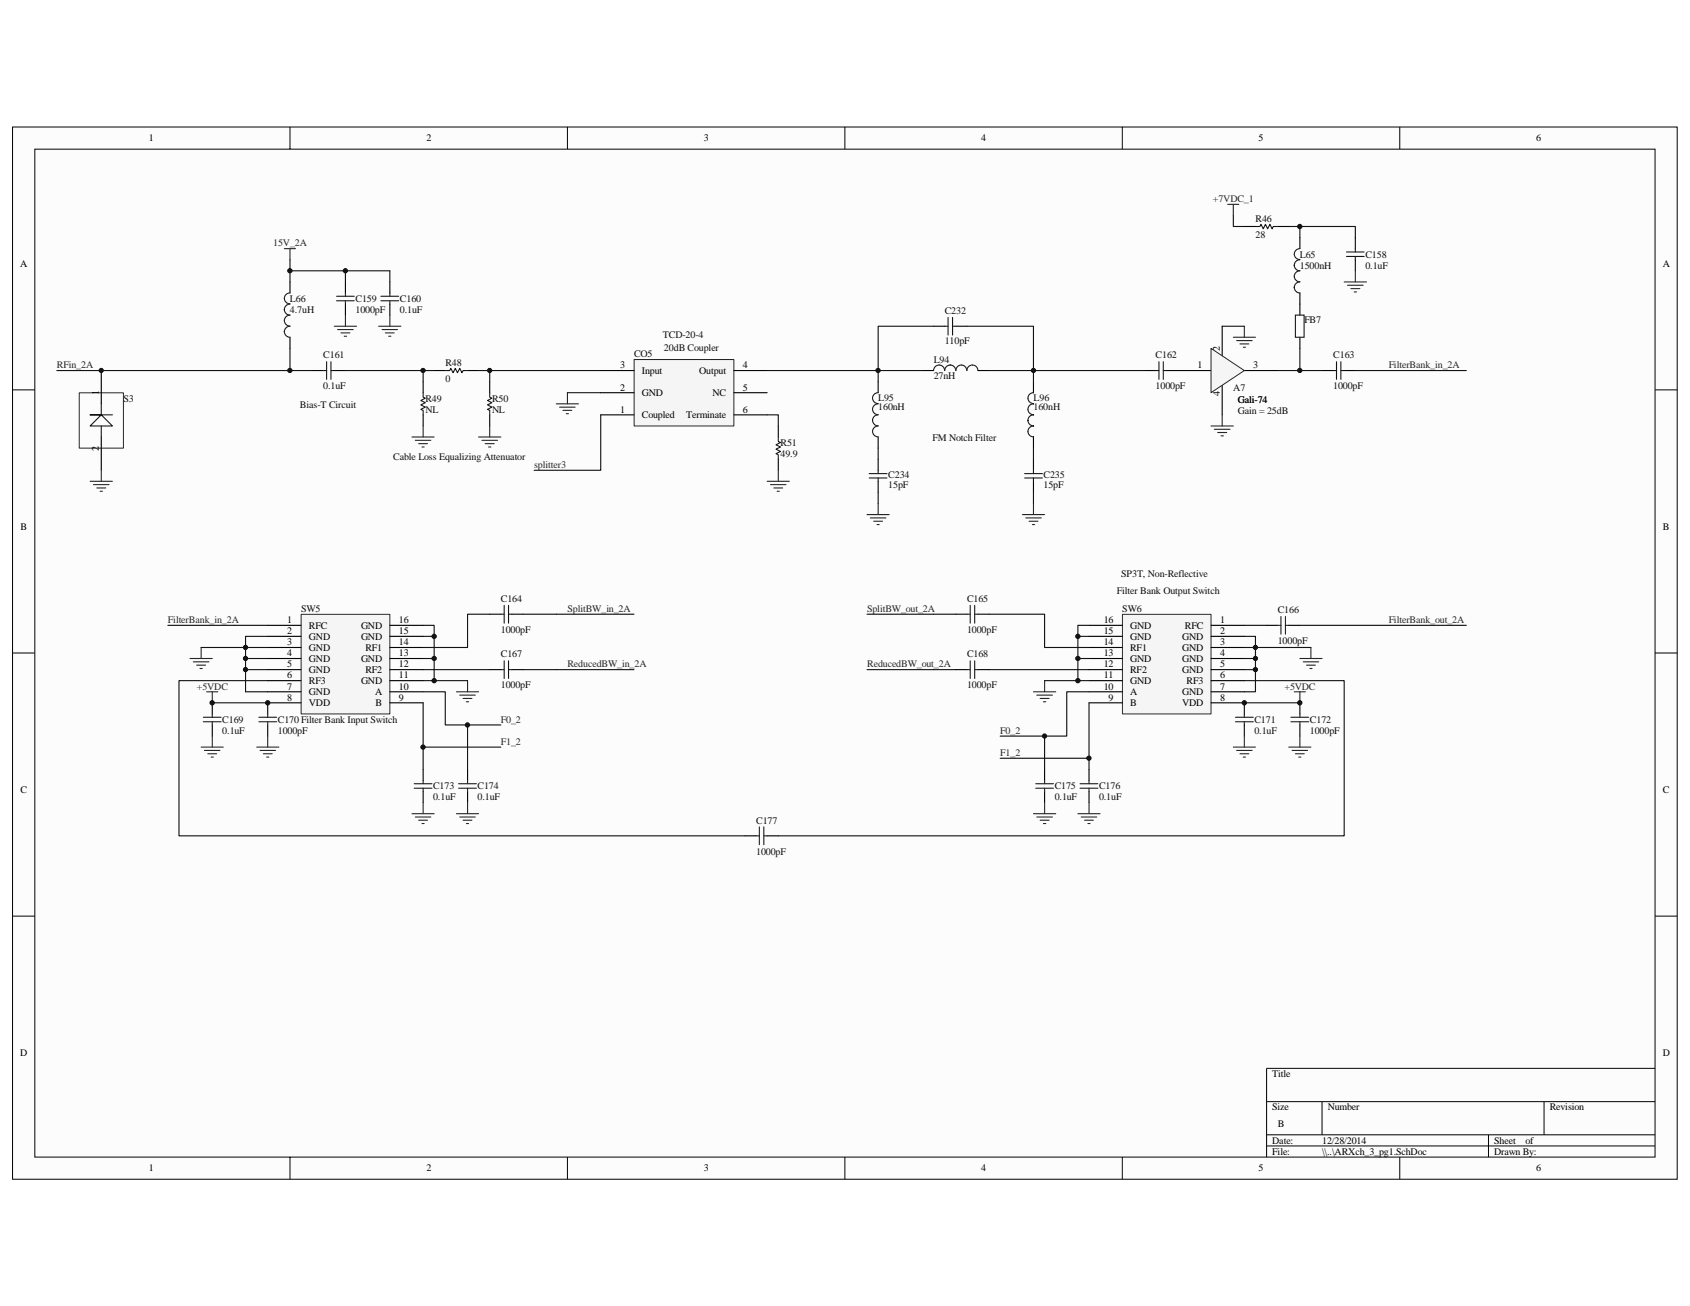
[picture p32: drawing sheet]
<svg xmlns="http://www.w3.org/2000/svg" width="279mm" height="216mm" viewBox="0 0 279 216" stroke-linecap="round" stroke-linejoin="round" font-family="sans-serif">
<defs><g id="words">
<g font-size="1.7">
<text x="24.6" y="23.3">1</text>
<text x="70.5" y="23.3">2</text>
<text x="116.4" y="23.3">3</text>
<text x="162.2" y="23.3">4</text>
<text x="208.1" y="23.3">5</text>
<text x="254" y="23.3">6</text>
<text x="3.3" y="44.2">A</text>
<text x="274.9" y="44.2">A</text>
<text x="201.7" y="58" transform="rotate(-90 201.7 58)">2</text>
<text x="16.3" y="65.3" transform="rotate(-90 16.3 65.3)">1</text>
<text x="102.6" y="60.9">3</text>
<text x="102.6" y="64.6">2</text>
<text x="106.1" y="61.8">Input</text>
<text x="106.1" y="65.5">GND</text>
<text x="115.6" y="61.8">Output</text>
<text x="117.8" y="65.5">NC</text>
<text x="122.8" y="60.9">4</text>
<text x="122.8" y="64.6">5</text>
<text x="198" y="60.9">1</text>
<text x="201.7" y="65.4" transform="rotate(-90 201.7 65.4)">4</text>
<text x="207.2" y="60.9">3</text>
<text x="102.6" y="68.2">1</text>
<text x="106.1" y="69.1">Coupled</text>
<text x="113.5" y="69.1">Terminate</text>
<text x="122.8" y="68.2">6</text>
<text x="16.3" y="74.5" transform="rotate(-90 16.3 74.5)">2</text>
<text x="3.4" y="87.7">B</text>
<text x="274.9" y="87.7">B</text>
<text x="47.5" y="103">1</text>
<text x="47.5" y="104.8">2</text>
<text x="47.5" y="106.7">3</text>
<text x="51.1" y="103.9">RFC</text>
<text x="51.1" y="105.7">GND</text>
<text x="51.1" y="107.6">GND</text>
<text x="59.7" y="105.7">GND</text>
<text x="59.7" y="103.9">GND</text>
<text x="60.4" y="107.6">RF1</text>
<text x="65.9" y="106.7">14</text>
<text x="65.9" y="104.8">15</text>
<text x="65.9" y="103">16</text>
<text x="182.5" y="106.7">14</text>
<text x="182.5" y="104.8">15</text>
<text x="182.5" y="103">16</text>
<text x="186.8" y="107.6">RF1</text>
<text x="186.8" y="105.7">GND</text>
<text x="186.8" y="103.9">GND</text>
<text x="195.5" y="105.7">GND</text>
<text x="195.5" y="107.6">GND</text>
<text x="195.9" y="103.9">RFC</text>
<text x="201.7" y="104.8">2</text>
<text x="201.7" y="106.7">3</text>
<text x="201.7" y="103">1</text>
<text x="47.5" y="108.5">4</text>
<text x="47.5" y="110.3">5</text>
<text x="47.5" y="112.2">6</text>
<text x="51.1" y="109.4">GND</text>
<text x="51.1" y="111.3">GND</text>
<text x="51.1" y="113.1">RF3</text>
<text x="59.7" y="113.1">GND</text>
<text x="59.7" y="109.4">GND</text>
<text x="60.4" y="111.3">RF2</text>
<text x="65.9" y="110.3">12</text>
<text x="65.9" y="112.2">11</text>
<text x="65.9" y="108.5">13</text>
<text x="182.5" y="112.2">11</text>
<text x="182.5" y="110.3">12</text>
<text x="182.5" y="108.5">13</text>
<text x="186.8" y="113.1">GND</text>
<text x="186.8" y="111.3">RF2</text>
<text x="186.8" y="109.4">GND</text>
<text x="195.5" y="109.4">GND</text>
<text x="195.5" y="111.3">GND</text>
<text x="196.2" y="113.1">RF3</text>
<text x="201.7" y="108.5">4</text>
<text x="201.7" y="110.3">5</text>
<text x="201.7" y="112.2">6</text>
<text x="47.5" y="114">7</text>
<text x="47.5" y="115.8">8</text>
<text x="51.1" y="114.9">GND</text>
<text x="51.1" y="116.8">VDD</text>
<text x="62" y="114.9">A</text>
<text x="62.1" y="116.8">B</text>
<text x="65.9" y="114">10</text>
<text x="65.9" y="115.8">9</text>
<text x="182.5" y="114">10</text>
<text x="183.3" y="115.8">9</text>
<text x="186.8" y="116.8">B</text>
<text x="186.8" y="114.9">A</text>
<text x="195.5" y="114.9">GND</text>
<text x="195.5" y="116.8">VDD</text>
<text x="201.7" y="114">7</text>
<text x="201.7" y="115.8">8</text>
<text x="3.4" y="131.1">C</text>
<text x="274.9" y="131.1">C</text>
<text x="3.3" y="174.6">D</text>
<text x="210.3" y="178.1">Title</text>
<text x="274.9" y="174.6">D</text>
<text x="210.3" y="183.6">Size</text>
<text x="219.5" y="183.6">Number</text>
<text x="256.2" y="183.6">Revision</text>
<text x="210.3" y="189.1">Date:</text>
<text x="210.3" y="190.9">File:</text>
<text x="211.2" y="186.3">B</text>
<text x="218.6" y="190.9">\\..\ARXch_3_pg1.SchDoc</text>
<text x="218.6" y="189.1">12/28/2014</text>
<text x="247" y="190.9">Drawn By:</text>
<text x="247" y="189.1">Sheet</text>
<text x="252.2" y="189.1">of</text>
<text x="24.6" y="193.7">1</text>
<text x="70.5" y="193.7">2</text>
<text x="116.4" y="193.7">3</text>
<text x="162.2" y="193.7">4</text>
<text x="208.1" y="193.7">5</text>
<text x="254" y="193.7">6</text>
</g>
<g font-size="1.7" fill="#262626">
<text x="200.5" y="33.4">+7VDC_1</text>
<text x="45.2" y="40.7">15V_2A</text>
<text x="9.4" y="60.9">RFin_2A</text>
<text x="229.6" y="60.9">FilterBank_in_2A</text>
<text x="88.3" y="77.4">splitter3</text>
<text x="93.8" y="101.2">SplitBW_in_2A</text>
<text x="143.4" y="101.2">SplitBW_out_2A</text>
<text x="27.8" y="103">FilterBank_in_2A</text>
<text x="229.6" y="103">FilterBank_out_2A</text>
<text x="93.8" y="110.3">ReducedBW_in_2A</text>
<text x="143.4" y="110.3">ReducedBW_out_2A</text>
<text x="32.6" y="114">+5VDC</text>
<text x="82.8" y="119.5">F0_2</text>
<text x="212.4" y="114">+5VDC</text>
<text x="82.8" y="123.1">F1_2</text>
<text x="165.4" y="121.3">F0_2</text>
<text x="165.4" y="125">F1_2</text>
</g>
<g font-size="1.7" fill="#0e0e0e">
<text x="207.6" y="39.3">28</text>
<text x="207.6" y="36.7">R46</text>
<text x="214.9" y="44.4">1500nH</text>
<text x="214.9" y="42.6">L65</text>
<text x="225.7" y="44.4">0.1uF</text>
<text x="225.7" y="42.6">C158</text>
<text x="47.9" y="51.7">4.7uH</text>
<text x="47.9" y="49.9">L66</text>
<text x="58.8" y="51.7">1000pF</text>
<text x="58.8" y="49.9">C159</text>
<text x="66.1" y="51.7">0.1uF</text>
<text x="66.1" y="49.9">C160</text>
<text x="156.2" y="51.9">C232</text>
<text x="215.6" y="53.4">FB7</text>
<text x="53.4" y="59.2">C161</text>
<text x="104.8" y="59.1">CO5</text>
<text x="109.6" y="55.9">TCD-20-4</text>
<text x="109.8" y="58">20dB Coupler</text>
<text x="154.4" y="60">L94</text>
<text x="156.2" y="56.9">110pF</text>
<text x="191.1" y="59.2">C162</text>
<text x="220.4" y="59.2">C163</text>
<text x="53.4" y="64.4">0.1uF</text>
<text x="73.6" y="63.1">0</text>
<text x="73.6" y="60.5">R48</text>
<text x="154.4" y="62.7">27nH</text>
<text x="191.1" y="64.4">1000pF</text>
<text x="203.9" y="64.6">A7</text>
<text x="220.4" y="64.4">1000pF</text>
<text x="20.4" y="66.4">S3</text>
<text x="49.6" y="67.5">Bias-T Circuit</text>
<text x="70.3" y="68.2">NL</text>
<text x="70.3" y="66.4">R49</text>
<text x="81.3" y="66.4">R50</text>
<text x="81.3" y="68.2">NL</text>
<text x="145.2" y="67.9">160nH</text>
<text x="145.2" y="66.2">L95</text>
<text x="170.9" y="67.9">160nH</text>
<text x="170.9" y="66.2">L96</text>
<text x="204.6" y="66.6">Gali-74</text>
<text x="204.6" y="68.4">Gain = 25dB</text>
<text x="65" y="76.1">Cable Loss Equalizing Attenuator</text>
<text x="129" y="75.5">49.9</text>
<text x="129" y="73.7">R51</text>
<text x="154.2" y="73">FM Notch Filter</text>
<text x="146.8" y="80.7">15pF</text>
<text x="146.8" y="79">C234</text>
<text x="172.5" y="80.7">15pF</text>
<text x="172.5" y="79">C235</text>
<text x="185.4" y="95.3">SP3T, Non-Reflective</text>
<text x="49.8" y="101.2">SW5</text>
<text x="82.8" y="99.5">C164</text>
<text x="159.9" y="99.5">C165</text>
<text x="184.6" y="98.3">Filter Bank Output Switch</text>
<text x="185.5" y="101.2">SW6</text>
<text x="211.2" y="101.4">C166</text>
<text x="82.8" y="104.7">1000pF</text>
<text x="159.9" y="104.7">1000pF</text>
<text x="211.2" y="106.5">1000pF</text>
<text x="82.8" y="113.8">1000pF</text>
<text x="82.8" y="108.7">C167</text>
<text x="159.9" y="113.8">1000pF</text>
<text x="159.9" y="108.7">C168</text>
<text x="36.7" y="119.5">C169</text>
<text x="45.9" y="119.5">C170 Filter Bank Input Switch</text>
<text x="207.4" y="119.5">C171</text>
<text x="216.6" y="119.5">C172</text>
<text x="36.7" y="121.3">0.1uF</text>
<text x="45.9" y="121.3">1000pF</text>
<text x="207.4" y="121.3">0.1uF</text>
<text x="216.6" y="121.3">1000pF</text>
<text x="71.6" y="130.5">C173</text>
<text x="79" y="130.5">C174</text>
<text x="174.4" y="130.5">C175</text>
<text x="181.7" y="130.5">C176</text>
<text x="71.6" y="132.3">0.1uF</text>
<text x="79" y="132.3">0.1uF</text>
<text x="125" y="136.2">C177</text>
<text x="174.4" y="132.3">0.1uF</text>
<text x="181.7" y="132.3">0.1uF</text>
<text x="125" y="141.3">1000pF</text>
</g>
</g></defs>
<path d="M2.1 21h275.2v173.9h-275.2z" fill="#fcfcfc"/>
<path d="M2.1 21h275.2v173.9h-275.2z" fill="none" stroke="#000" stroke-width=".17"/>
<path d="M5.8 24.7h267.8v166.6h-267.8z" fill="#fcfcfc"/>
<g fill="none" stroke="#000" stroke-width=".17">
<path d="M5.8 24.7h267.8v166.6h-267.8zM47.9 21v3.6M93.8 21v3.6M139.7 21v3.6M185.5 21v3.6M231.4 21v3.6M2.1 64.5h3.6M273.6 64.5h3.7M2.1 107.9h3.6M273.6 107.9h3.7M2.1 151.4h3.6M273.6 151.4h3.7"/>
<path d="M273.6 176.6h-64.2v14.7M47.9 191.3v3.6M93.8 191.3v3.6M139.7 191.3v3.6M185.5 191.3v3.6M209.4 182.1h64.2M209.4 187.6h64.2M209.4 189.4h64.2M218.6 182.1v5.5M231.4 191.3v3.6M246.1 187.6v3.7M255.3 182.1v5.5"/>
</g>
<g fill="none" stroke="#0e0e0e" stroke-width=".18">
<path d="M203.9 35.6v1.8h1.8M213.1 37.4h11v1.9M214.9 37.4v1.9M47.9 44.8h16.6v1.8M47.9 42.9v3.7M47.9 57.6v3.7h-38.5M57.1 44.8v1.8M214.9 57.6v3.7M47.9 61.3h3.7M57.1 61.3h14.7M70 61.3v1.8M79.1 61.3h1.9v1.8"/>
<path d="M81 61.3h18.3M93.8 64.9h5.5M126.8 68.6h1.9v1.8M211.2 61.3h7.4M224.1 61.3h18.3"/>
</g>
<g fill="none" stroke="#000" stroke-width=".18">
<path d="M205.7 37.4h1.9M211.2 37.4h1.9M214.9 39.3v1.8M224.1 39.3v1.8M47.9 46.6v1.8M47.9 55.8v1.8M57.1 46.6v1.8M57.1 50.3v1.8M64.5 46.6v1.8M64.5 50.3v1.8M214.9 48.4v3.7M214.9 55.8v1.8"/>
<path d="M224.1 42.9v1.9M51.6 61.3h1.8M55.3 61.3h1.8M70 63.1v1.8M70 68.6v1.8M71.8 61.3h1.8M77.3 61.3h1.8M81 63.1v1.8M81 68.6v1.8M128.7 70.4v1.8M128.7 75.9v1.8M189.2 61.3h1.9"/>
<path d="M192.9 61.3h1.8M218.6 61.3h1.8M222.2 61.3h1.9"/>
</g>
<g fill="none" stroke="#1c1c1c" stroke-width=".18">
<path d="M207.6 37.4h.7l.2-.3 .4 .7 .3-.7 .4 .7 .4-.7 .3 .7 .2-.4h.7M47.9 53.9a.9 .9 0 0 0-.9 1v-.1a.92 .92 0 0 0 .9 1M47.9 50.3a.9 .9 0 0 0-.9 .9 .92 .92 0 0 0 .9 .9 .91 .91 0 0 0-.9 .9 .91 .91 0 0 0 .9 .9M47.9 48.4a.9 .9 0 0 0-.9 .9 .9 .9 0 0 0 .9 .9M54 59.8v2.9M54.7 59.8v2.9M55.6 49.7h3M55.6 49h3M57.1 48.4v.6M57.1 49.7v.6M63 49.7h2.9M63 49h2.9"/>
<path d="M64.5 48.4v.6M64.5 49.7v.6M191.6 59.8v2.9M192.3 59.8v2.9M214.2 52.1h1.4v3.7h-1.4zM214.9 46.6a.92 .92 0 0 0-.9 .9 .92 .92 0 0 0 .9 .9M214.9 42.9a.92 .92 0 0 0-.9 1 .92 .92 0 0 0 .9 .9 .91 .91 0 0 0-.9 .9 .91 .91 0 0 0 .9 .9M214.9 41.1a.9 .9 0 0 0-.9 .9 .9 .9 0 0 0 .9 .9M221 59.8v2.9M221.7 59.8v2.9M222.6 41.7h2.9M222.6 42.4h2.9"/>
<path d="M224.1 41.1v.6M224.1 42.4v.5M53.4 61.3h.6M54.7 61.3h.6M70 64.9v.8l.3 .1-.7 .4 .7 .4-.7 .3 .7 .4-.7 .4 .4 .1v.8M73.6 61.3h.8l.1-.4 .4 .7 .4-.7 .3 .7 .4-.7 .4 .7 .2-.3h.7M81 64.9v.8l.3 .1-.7 .4 .7 .4-.7 .3 .7 .4-.7 .4 .4 .1v.8M128.7 72.2v.8l.3 .2-.7 .3 .7 .4-.7 .4 .7 .3-.7 .4 .4 .2v.7M191.1 61.3h.5M192.3 61.3h.6M220.4 61.3h.6M221.7 61.3h.5"/>
</g>
<g fill="none" stroke="#262626" stroke-width=".18">
<path d="M203 33.8h1.8M203.9 33.8v1.8M55.3 53.9h3.6M55.8 54.5h2.6M56.4 55h1.4M56.9 55.6h.4M57.1 52.1v1.8M62.6 53.9h3.7M63.2 54.5h2.5M63.7 55h1.5M64.3 55.6h.3M64.5 52.1v1.8"/>
<path d="M222.2 46.6h3.7M222.8 47.2h2.6M223.3 47.7h1.5M223.9 48.3h.4M224.1 44.8v1.8M68.1 72.2h3.7M68.7 72.8h2.5M69.2 73.3h1.5M69.8 73.9h.3M70 70.4v1.8M79.1 72.2h3.7M79.7 72.8h2.6"/>
<path d="M80.2 73.3h1.5M80.8 73.9h.4M81 70.4v1.8M92 66.8h3.6M92.5 67.3h2.6M93.1 67.8h1.4M93.6 68.4h.4M93.8 64.9v1.9M126.8 79.6h3.7M128.7 77.7v1.9M127.4 80.1h2.5M127.9 80.7h1.5"/>
<path d="M128.5 81.2h.3"/>
</g>
<path d="M49.8 101.6h14.7v16.4h-14.7z" fill="#f5f5f5"/>
<path d="M49.8 101.6h14.7v16.4h-14.7z" fill="none" stroke="#262626" stroke-width=".17"/>
<g fill="none" stroke="#000" stroke-width=".18">
<path d="M35.1 116.2v1.8M35.1 119.8v1.9M44.3 103.4h5.5M44.3 105.2h5.5M44.3 107h5.5M44.3 108.9h5.5M44.3 110.7h5.5M44.3 112.5h5.5M44.3 114.4h5.5M44.3 119.8v1.9M49.8 116.2h-5.5v1.8M64.5 103.4h5.5"/>
<path d="M64.5 105.2h5.5M64.5 107h5.5M64.5 108.9h5.5M64.5 110.7h5.5M64.5 112.5h5.5M64.5 114.4h5.5M64.5 116.2h5.5M81 110.7h1.8M81 101.5h1.8M84.6 110.7h1.9M84.6 101.5h1.9M70 127.2v1.8"/>
<path d="M70 130.9v1.8M77.3 127.2v1.8M77.3 130.9v1.8M123.2 138.2h1.8M126.8 138.2h1.9"/>
</g>
<g fill="none" stroke="#0e0e0e" stroke-width=".18">
<path d="M27.7 103.4h16.6M33.3 107h7.3v1.9M35.1 116.2h9.2M40.6 110.7v3.7h3.7M40.6 108.9v1.8h3.7M40.6 108.9h3.7M44.3 105.2h-3.7v1.8h3.7M44.3 112.5h-14.7v25.7h93.6M70 110.7h11M70 108.9h1.8v3.6M70 105.2h1.8v3.7M70 103.4h1.8v1.8"/>
<path d="M70 114.4h3.6v5.4h9.2M70 112.5h7.3M70 116.2v11M77.3 119.8v7.4M81 101.5h-3.7v5.5h-7.3M86.5 110.7h18.3M86.5 101.5h18.3M70 123.5h12.8"/>
</g>
<g fill="none" stroke="#1c1c1c" stroke-width=".18">
<path d="M33.6 119.3h3M33.6 118.6h3M35.1 118v.6M35.1 119.3v.5M42.8 118.6h2.9M42.8 119.3h2.9M44.3 118v.6M44.3 119.3v.5M82.8 101.5h.6M82.8 110.7h.6M83.4 100.1v2.9M83.4 109.2v3"/>
<path d="M84.1 101.5h.5M84.1 110.7h.5M84.1 100.1v2.9M84.1 109.2v3M68.5 130.3h2.9M68.5 129.6h2.9M70 129v.6M70 130.3v.6M75.8 130.3h3M75.8 129.6h3M77.3 129v.6M77.3 130.3v.6"/>
<path d="M125 138.2h.5M125.5 136.7v2.9M126.3 138.2h.5M126.3 136.7v2.9"/>
</g>
<g fill="none" stroke="#262626" stroke-width=".18">
<path d="M31.4 108.9h3.7M32 109.4h2.5M32.5 110h1.5M33.1 110.5h.3M33.3 107v1.9M34.2 114.4h1.8M35.1 114.4v1.8M75.5 114.4h3.6M76 114.9h2.6M76.6 115.5h1.4M77.1 116h.4M77.3 112.5v1.9"/>
<path d="M33.3 123.5h3.6M33.8 124.1h2.6M34.4 124.6h1.4M34.9 125.2h.4M35.1 121.7v1.8M42.4 123.5h3.7M43 124.1h2.6M43.5 124.6h1.5M44.1 125.2h.3M44.3 121.7v1.8M68.1 134.5h3.7M68.7 135.1h2.5"/>
<path d="M69.2 135.6h1.5M69.8 136.1h.3M70 132.7v1.8M75.5 134.5h3.6M76 135.1h2.6M76.6 135.6h1.4M77.1 136.1h.4M77.3 132.7v1.8"/>
</g>
<path d="M185.6 101.6h14.6v16.4h-14.6z" fill="#f5f5f5"/>
<path d="M185.6 101.6h14.6v16.4h-14.6z" fill="none" stroke="#262626" stroke-width=".17"/>
<g fill="none" stroke="#000" stroke-width=".18">
<path d="M202.1 53.9v5.5M194.7 61.3h5.5M202.1 63.1v5.5M205.7 61.3h5.5M158 110.7h1.9M158 101.5h1.9M161.7 110.7h1.8M161.7 101.5h1.8M180 103.4h5.5M180 105.2h5.5M180 107h5.5M180 108.9h5.5"/>
<path d="M180 110.7h5.5M180 112.5h5.5M180 114.4h5.5M180 116.2h5.5M200.2 103.4h5.5M200.2 105.2h5.5M200.2 107h5.5M200.2 108.9h5.5M200.2 110.7h5.5M200.2 112.5h5.5M200.2 114.4h5.5M200.2 116.2h5.5v1.8"/>
<path d="M205.7 119.8v1.9M209.4 103.4h1.8M213.1 103.4h1.8M214.9 116.2v1.8M214.9 119.8v1.9M172.7 127.2v1.8M172.7 130.9v1.8M180 127.2v1.8M180 130.9v1.8"/>
</g>
<g fill="none" stroke="#1c1c1c" stroke-width=".18">
<path d="M159.9 101.5h.5M159.9 110.7h.5M160.4 100.1v2.9M160.4 109.2v3M161.1 101.5h.6M161.1 110.7h.6M161.1 100.1v2.9M161.1 109.2v3M204.3 118.6h2.9M204.3 119.3h2.9M205.7 118v.6M205.7 119.3v.5"/>
<path d="M211.2 103.4h.6M211.8 101.9v2.9M212.5 103.4h.6M212.5 101.9v2.9M213.4 118.6h3M213.4 119.3h3M214.9 118v.6M214.9 119.3v.5M171.2 130.3h3M171.2 129.6h3M172.7 129v.6M172.7 130.3v.6"/>
<path d="M178.6 130.3h2.9M178.6 129.6h2.9M180 129v.6M180 130.3v.6"/>
</g>
<g fill="none" stroke="#0e0e0e" stroke-width=".18">
<path d="M143.3 101.5h14.7M143.3 110.7h14.7M163.5 101.5h9.2v5.5h7.3M163.5 110.7h16.5M172.7 112.5h5.5M178.2 105.2h1.8M178.2 108.9h1.8M180 103.4h-1.8v9.1h1.8M180 116.2v9.1h-14.6M180 114.4h-3.6v7.3h-11M205.7 112.5h16.5v25.7h-93.5M205.7 105.2h1.9v3.7h-1.9"/>
<path d="M205.7 116.2h9.2M205.7 103.4h3.7M205.7 107h11M207.6 108.9v1.8h-1.9M207.6 110.7v3.7h-1.9M214.9 103.4h27.5M172.7 121.7v5.5M180 125.3v1.9"/>
</g>
<g fill="none" stroke="#262626" stroke-width=".18">
<path d="M47 41.1h1.9M47.9 41.1v1.8M170.9 114.4h3.6M171.4 114.9h2.6M172 115.5h1.4M172.5 116h.4M172.7 112.5v1.9M214 114.4h1.8M214.9 114.4v1.8M214.9 108.9h3.7M215.5 109.4h2.5M216 110h1.5"/>
<path d="M216.6 110.5h.3M216.7 107v1.9M170.9 134.5h3.6M171.4 135.1h2.6M172 135.6h1.4M172.5 136.1h.4M172.7 132.7v1.8M178.2 134.5h3.7M178.8 135.1h2.5M179.3 135.6h1.5M179.9 136.1h.3M180 132.7v1.8"/>
<path d="M203.9 123.5h3.7M204.4 124.1h2.6M205 124.6h1.5M205.5 125.2h.4M205.7 121.7v1.8M213.1 123.5h3.6M213.6 124.1h2.6M214.2 124.6h1.4M214.7 125.2h.4M214.9 121.7v1.8"/>
</g>
<path d="M200.2 57.6l5.5 3.7-5.5 3.6z" fill="#f5f5f5" stroke="#262626" stroke-width=".17"/>
<path d="M203.9 55.8h3.7M204.4 56.3h2.6M205 56.9h1.5M205.5 57.4h.4M205.7 53.9v1.9M200.2 70.4h3.7M200.8 71h2.5M201.3 71.5h1.5M201.9 72.1h.3M202.1 68.6v1.8" fill="none" stroke="#262626" stroke-width=".18"/>
<path d="M202.1 53.9h3.6M181.9 61.3h7.3" fill="none" stroke="#0e0e0e" stroke-width=".18"/>
<path d="M104.9 59.5h16.4v10.9h-16.4z" fill="#f5f5f5"/>
<path d="M104.8 59.4h16.5v11h-16.5zM13.1 64.9h7.3v9.2h-7.3z" fill="none" stroke="#262626" stroke-width=".17"/>
<g fill="none" stroke="#000" stroke-width=".18">
<path d="M154.3 53.9h1.9M158 53.9h1.9M16.7 61.3v5.5M16.7 72.2v5.5M99.3 61.3h5.5M99.3 64.9h5.5M99.3 68.6h5.5M121.3 61.3h5.5M121.3 64.9h5.5M121.3 68.6h5.5M145.2 63.1v1.8M145.2 72.2v1.9"/>
<path d="M145.2 75.9v1.8M145.2 79.6v1.8M152.5 61.3h1.8M161.7 61.3h1.8M170.9 63.1v1.8M170.9 72.2v1.9M170.9 75.9v1.8M170.9 79.6v1.8"/>
</g>
<g fill="none" stroke="#1c1c1c" stroke-width=".18">
<path d="M156.2 53.9h.5M156.7 52.5v2.9M157.5 53.9h.5M157.5 52.5v2.9M16.7 66.8v1.8l-1.8 1.8h3.7l-1.9-1.8h-1.8h3.7M16.7 70.4v1.8M143.7 79h2.9M143.7 78.3h2.9M145.2 77.7v.6M145.2 79v.6M145.2 70.4a.9 .9 0 0 0-.9 .9 .9 .9 0 0 0 .9 .9M145.2 66.8a.91 .91 0 0 0-.9 .9 .91 .91 0 0 0 .9 .9 .92 .92 0 0 0-.9 .9 .92 .92 0 0 0 .9 .9"/>
<path d="M145.2 64.9a.9 .9 0 0 0-.9 .9 .9 .9 0 0 0 .9 .9M154.3 61.3a.91 .91 0 0 1 1-1 .91 .91 0 0 1 .9 1M156.2 61.3a.9 .9 0 0 1 .9-1 .9 .9 0 0 1 .9 1 .91 .91 0 0 1 .9-1 .91 .91 0 0 1 .9 1M159.9 61.3a.91 .91 0 0 1 .9-1 .91 .91 0 0 1 .9 1M169.4 79h2.9M169.4 78.3h2.9M170.9 70.4a.9 .9 0 0 0-1 .9 .9 .9 0 0 0 1 .9M170.9 66.8a.9 .9 0 0 0-1 .9 .9 .9 0 0 0 1 .9 .9 .9 0 0 0-1 .9 .9 .9 0 0 0 1 .9M170.9 64.9a.9 .9 0 0 0-1 .9 .9 .9 0 0 0 1 .9M170.9 77.7v.6M170.9 79v.6"/>
</g>
<g fill="none" stroke="#262626" stroke-width=".18">
<path d="M14.9 79.6h3.7M16.7 77.7v1.9M15.5 80.1h2.5M16 80.7h1.5M16.6 81.2h.3M143.3 85.1h3.7M143.9 85.6h2.6M144.4 86.2h1.5M145 86.7h.4M145.2 83.2v1.9M169 85.1h3.7M169.6 85.6h2.5"/>
<path d="M170.1 86.2h1.5M170.7 86.7h.3M170.9 83.2v1.9"/>
</g>
<path d="M154.3 53.9h-9.1v7.4h-18.4M159.9 53.9h11v7.4h11M99.3 68.6v9.1h-11M145.2 74.1v1.8M152.5 61.3h-7.3v1.8M163.5 61.3h7.4v1.8M170.9 74.1v1.8M145.2 81.4v1.8M170.9 81.4v1.8" fill="none" stroke="#0e0e0e" stroke-width=".18"/>
<g fill="#0e0e0e" stroke="#0e0e0e" stroke-width=".17">
<circle cx="16.7" cy="61.2" r=".35"/>
<circle cx="35.1" cy="116.2" r=".36"/>
<circle cx="40.6" cy="110.7" r=".35"/>
<circle cx="40.6" cy="108.8" r=".35"/>
<circle cx="40.6" cy="107" r=".35"/>
<circle cx="44.3" cy="116.2" r=".36"/>
<circle cx="47.9" cy="61.2" r=".35"/>
<circle cx="47.9" cy="44.8" r=".35"/>
<circle cx="57.1" cy="44.8" r=".35"/>
<circle cx="69.9" cy="123.5" r=".36"/>
<circle cx="69.9" cy="61.2" r=".35"/>
<circle cx="71.8" cy="112.5" r=".36"/>
<circle cx="71.8" cy="108.8" r=".35"/>
<circle cx="71.8" cy="105.2" r=".36"/>
<circle cx="77.3" cy="119.8" r=".36"/>
<circle cx="80.9" cy="61.2" r=".35"/>
<circle cx="145.2" cy="61.2" r=".35"/>
<circle cx="170.9" cy="61.2" r=".35"/>
<circle cx="172.7" cy="121.7" r=".35"/>
<circle cx="178.2" cy="112.5" r=".36"/>
<circle cx="178.2" cy="108.8" r=".36"/>
<circle cx="178.2" cy="105.2" r=".36"/>
<circle cx="180" cy="125.3" r=".35"/>
<circle cx="205.7" cy="116.2" r=".36"/>
<circle cx="207.5" cy="110.7" r=".35"/>
<circle cx="207.5" cy="108.8" r=".35"/>
<circle cx="207.5" cy="107" r=".35"/>
<circle cx="214.9" cy="116.2" r=".36"/>
<circle cx="214.9" cy="61.2" r=".35"/>
<circle cx="214.9" cy="37.4" r=".36"/>
</g>
<use href="#words"/>
</svg>
